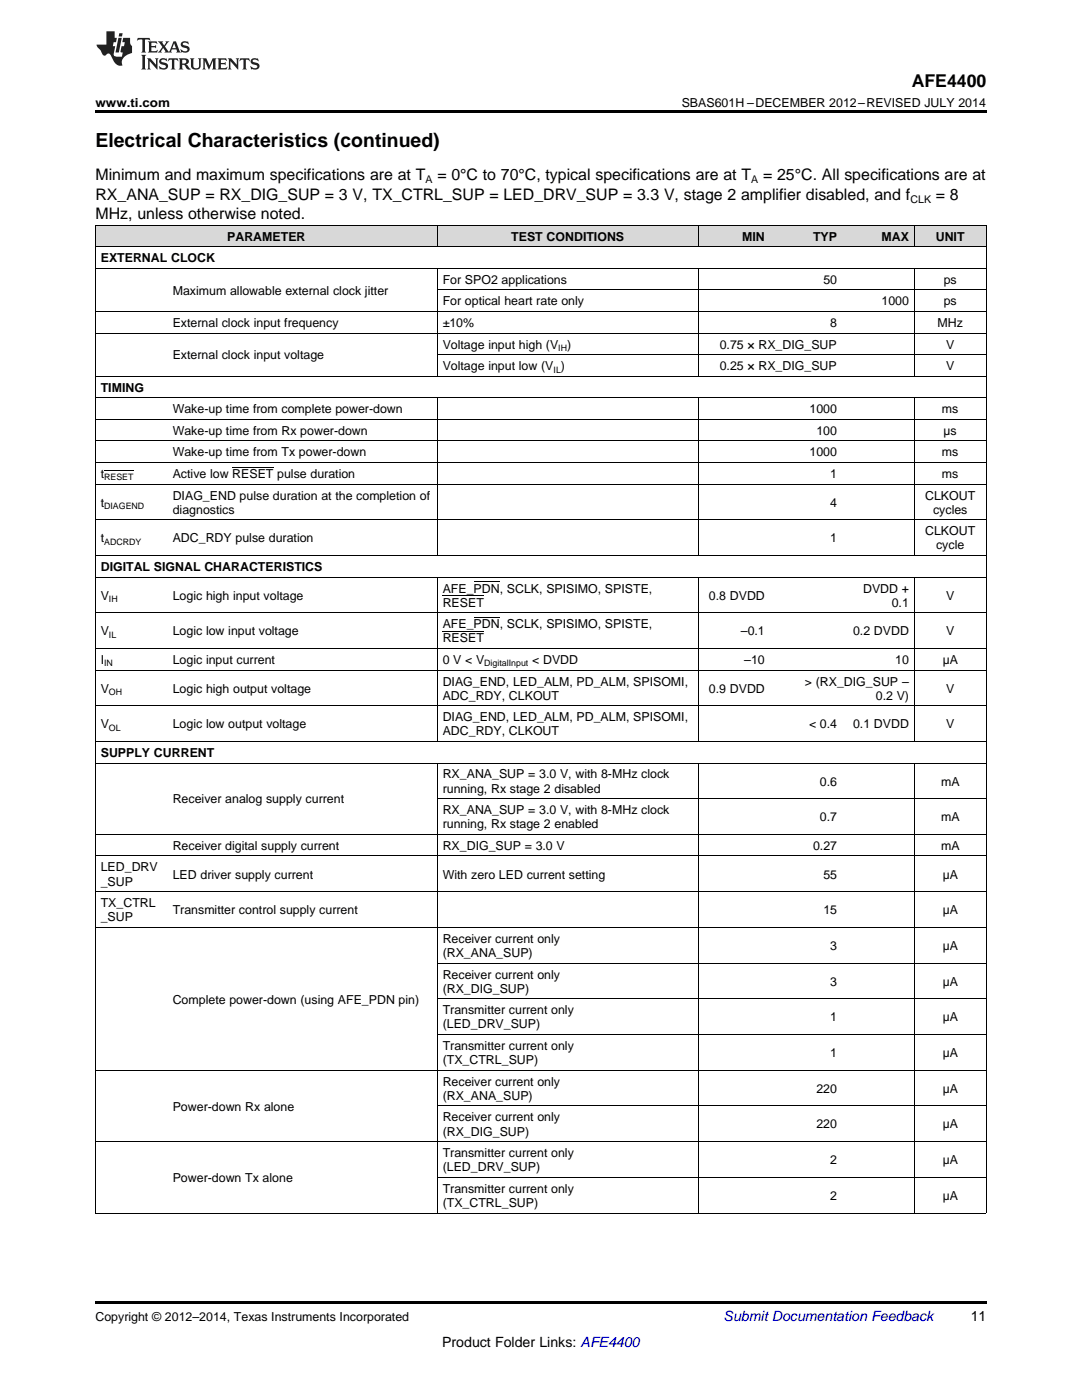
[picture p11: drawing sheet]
<svg xmlns="http://www.w3.org/2000/svg" width="216mm" height="279mm" viewBox="0 0 216 279" stroke-linecap="round" stroke-linejoin="round" font-family="sans-serif">
<defs><g id="words">
<text font-size="3.9" x="19" y="29.3">Electrical Characteristics (continued)</text>
<text font-size="3.5" x="181.9" y="17.3">AFE4400</text>
<g font-size="3.2">
<text x="19" y="36">Minimum and maximum specifications are at T</text>
<text x="87.3" y="36">= 0°C to 70°C, typical specifications are at T</text>
<text x="152.3" y="36">= 25°C. All specifications are at</text>
<text x="19" y="39.9">RX_ANA_SUP = RX_DIG_SUP = 3 V, TX_CTRL_SUP = LED_DRV_SUP = 3.3 V, stage 2 amplifier disabled, and f</text>
<text x="186.7" y="39.9">= 8</text>
<text x="19" y="43.7">MHz, unless otherwise noted.</text>
</g>
<text font-size="2.8" fill="#0000c8" x="144.4" y="263.6">Submit Documentation Feedback</text>
<g font-size="2.8">
<text x="193.7" y="263.6">11</text>
<text x="88.2" y="268.9">Product Folder Links: AFE4400</text>
</g>
<g font-size="2.5">
<text x="19" y="21.4">www.ti.com</text>
<text x="136" y="21.4">SBAS601H –DECEMBER 2012–REVISED JULY 2014</text>
<text x="20.1" y="52.4">EXTERNAL CLOCK</text>
<text x="45.3" y="48">PARAMETER</text>
<text x="102" y="48">TEST CONDITIONS</text>
<text x="148.1" y="48">MIN</text>
<text x="162.2" y="48">TYP</text>
<text x="175.9" y="48">MAX</text>
<text x="186.7" y="48">UNIT</text>
<text x="34.5" y="58.8">Maximum allowable external clock jitter</text>
<text x="88.3" y="56.7">For SPO2 applications</text>
<text x="164.3" y="56.7">50</text>
<text x="188.3" y="56.7">ps</text>
<text x="34.5" y="65.3">External clock input frequency</text>
<text x="88.3" y="61">For optical heart rate only</text>
<text x="88.3" y="65.3">±10%</text>
<text x="165.7" y="65.3">8</text>
<text x="175.9" y="61">1000</text>
<text x="187.1" y="65.3">MHz</text>
<text x="188.3" y="61">ps</text>
<text x="34.5" y="71.7">External clock input voltage</text>
<text x="88.3" y="69.6">Voltage input high (V</text>
<text x="113.2" y="69.6">)</text>
<text x="143.6" y="69.6">0.75 × RX_DIG_SUP</text>
<text x="188.8" y="69.6">V</text>
<text x="88.3" y="73.9">Voltage input low (V )</text>
<text x="143.6" y="73.9">0.25 × RX_DIG_SUP</text>
<text x="188.8" y="73.9">V</text>
<text x="20.1" y="78.2">TIMING</text>
<text x="34.5" y="82.5">Wake-up time from complete power-down</text>
<text x="161.5" y="82.5">1000</text>
<text x="188" y="82.5">ms</text>
<text x="34.5" y="86.8">Wake-up time from Rx power-down</text>
<text x="162.9" y="86.8">100</text>
<text x="188.3" y="86.8">µs</text>
<text x="20.1" y="95.4">t</text>
<text x="34.5" y="91.1">Wake-up time from Tx power-down</text>
<text x="34.5" y="95.4">Active low RESET pulse duration</text>
<text x="161.5" y="91.1">1000</text>
<text x="165.7" y="95.4">1</text>
<text x="188" y="91.1">ms</text>
<text x="188" y="95.4">ms</text>
<text x="20.1" y="101.1">t</text>
<text x="34.5" y="99.7">DIAG_END pulse duration at the completion of</text>
<text x="165.7" y="101.1">4</text>
<text x="184.6" y="99.7">CLKOUT</text>
<text x="34.5" y="102.5">diagnostics</text>
<text x="184.6" y="106.8">CLKOUT</text>
<text x="186.2" y="102.5">cycles</text>
<text x="20.1" y="108.2">t</text>
<text x="20.1" y="113.9">DIGITAL SIGNAL CHARACTERISTICS</text>
<text x="34.5" y="108.2">ADC_RDY pulse duration</text>
<text x="165.7" y="108.2">1</text>
<text x="186.8" y="109.6">cycle</text>
<text x="20.1" y="119.7">V</text>
<text x="34.5" y="119.7">Logic high input voltage</text>
<text x="88.3" y="118.3">AFE_PDN, SCLK, SPISIMO, SPISTE,</text>
<text x="141.5" y="119.7">0.8 DVDD</text>
<text x="172.2" y="118.3">DVDD +</text>
<text x="188.8" y="119.7">V</text>
<text x="88.3" y="121.1">RESET</text>
<text x="88.3" y="125.4">AFE_PDN, SCLK, SPISIMO, SPISTE,</text>
<text x="177.9" y="121.1">0.1</text>
<text x="20.1" y="126.8">V</text>
<text x="34.5" y="126.8">Logic low input voltage</text>
<text x="88.3" y="128.2">RESET</text>
<text x="147.8" y="126.8">–0.1</text>
<text x="170.2" y="126.8">0.2 DVDD</text>
<text x="188.8" y="126.8">V</text>
<text x="20.1" y="132.5">I</text>
<text x="34.5" y="132.5">Logic input current</text>
<text x="88.3" y="132.5">0 V &lt; V</text>
<text x="88.3" y="136.8">DIAG_END, LED_ALM, PD_ALM, SPISOMI,</text>
<text x="106.2" y="132.5">&lt; DVDD</text>
<text x="148.5" y="132.5">–10</text>
<text x="160.6" y="136.8">&gt; (RX_DIG_SUP –</text>
<text x="178.6" y="132.5">10</text>
<text x="188.1" y="132.5">µA</text>
<text x="20.1" y="138.2">V</text>
<text x="34.5" y="138.2">Logic high output voltage</text>
<text x="88.3" y="139.6">ADC_RDY, CLKOUT</text>
<text x="88.3" y="143.9">DIAG_END, LED_ALM, PD_ALM, SPISOMI,</text>
<text x="141.5" y="138.2">0.9 DVDD</text>
<text x="174.8" y="139.6">0.2 V)</text>
<text x="188.8" y="138.2">V</text>
<text x="20.1" y="145.3">V</text>
<text x="34.5" y="145.3">Logic low output voltage</text>
<text x="88.3" y="146.8">ADC_RDY, CLKOUT</text>
<text x="161.4" y="145.3">&lt; 0.4</text>
<text x="170.2" y="145.3">0.1 DVDD</text>
<text x="188.8" y="145.3">V</text>
<text x="20.1" y="151.1">SUPPLY CURRENT</text>
<text x="88.3" y="155.4">RX_ANA_SUP = 3.0 V, with 8-MHz clock</text>
<text x="34.5" y="160.3">Receiver analog supply current</text>
<text x="88.3" y="158.2">running, Rx stage 2 disabled</text>
<text x="163.6" y="156.8">0.6</text>
<text x="187.8" y="156.8">mA</text>
<text x="88.3" y="162.5">RX_ANA_SUP = 3.0 V, with 8-MHz clock</text>
<text x="88.3" y="165.3">running, Rx stage 2 enabled</text>
<text x="163.6" y="163.9">0.7</text>
<text x="187.8" y="163.9">mA</text>
<text x="20.1" y="173.9">LED_DRV</text>
<text x="34.5" y="169.6">Receiver digital supply current</text>
<text x="88.3" y="169.6">RX_DIG_SUP = 3.0 V</text>
<text x="162.2" y="169.6">0.27</text>
<text x="187.8" y="169.6">mA</text>
<text x="20.1" y="176.7">_SUP</text>
<text x="34.5" y="175.3">LED driver supply current</text>
<text x="88.3" y="175.3">With zero LED current setting</text>
<text x="164.3" y="175.3">55</text>
<text x="188.1" y="175.3">µA</text>
<text x="20.1" y="181">TX_CTRL</text>
<text x="20.1" y="183.9">_SUP</text>
<text x="34.5" y="182.5">Transmitter control supply current</text>
<text x="164.3" y="182.5">15</text>
<text x="188.1" y="182.5">µA</text>
<text x="88.3" y="188.2">Receiver current only</text>
<text x="88.3" y="191">(RX_ANA_SUP)</text>
<text x="165.7" y="189.6">3</text>
<text x="188.1" y="189.6">µA</text>
<text x="88.3" y="195.3">Receiver current only</text>
<text x="165.7" y="196.7">3</text>
<text x="188.1" y="196.7">µA</text>
<text x="34.5" y="200.3">Complete power-down (using AFE_PDN pin)</text>
<text x="88.3" y="198.1">(RX_DIG_SUP)</text>
<text x="88.3" y="202.4">Transmitter current only</text>
<text x="165.7" y="203.8">1</text>
<text x="188.1" y="203.8">µA</text>
<text x="88.3" y="205.2">(LED_DRV_SUP)</text>
<text x="88.3" y="209.5">Transmitter current only</text>
<text x="88.3" y="212.4">(TX_CTRL_SUP)</text>
<text x="165.7" y="211">1</text>
<text x="188.1" y="211">µA</text>
<text x="34.5" y="221.7">Power-down Rx alone</text>
<text x="88.3" y="216.7">Receiver current only</text>
<text x="88.3" y="219.5">(RX_ANA_SUP)</text>
<text x="162.9" y="218.1">220</text>
<text x="188.1" y="218.1">µA</text>
<text x="88.3" y="223.8">Receiver current only</text>
<text x="88.3" y="226.6">(RX_DIG_SUP)</text>
<text x="162.9" y="225.2">220</text>
<text x="188.1" y="225.2">µA</text>
<text x="88.3" y="230.9">Transmitter current only</text>
<text x="88.3" y="233.8">(LED_DRV_SUP)</text>
<text x="165.7" y="232.3">2</text>
<text x="188.1" y="232.3">µA</text>
<text x="34.5" y="235.9">Power-down Tx alone</text>
<text x="88.3" y="238.1">Transmitter current only</text>
<text x="165.7" y="239.5">2</text>
<text x="188.1" y="239.5">µA</text>
<text x="88.3" y="240.9">(TX_CTRL_SUP)</text>
<text x="19" y="263.6">Copyright © 2012–2014, Texas Instruments Incorporated</text>
</g>
<g font-size="2.1">
<text x="84.9" y="36.6">A</text>
<text x="149.9" y="36.6">A</text>
<text x="181.7" y="40.5">CLK</text>
</g>
<g font-size="1.8">
<text x="111.4" y="70.1">IH</text>
<text x="110.5" y="74.4">IL</text>
<text x="20.8" y="95.9">RESET</text>
<text x="20.8" y="101.6">DIAGEND</text>
<text x="20.8" y="108.7">ADCRDY</text>
<text x="21.7" y="120.2">IH</text>
<text x="21.7" y="127.3">IL</text>
<text x="20.8" y="133">IN</text>
<text x="96.6" y="133">DigitalInput</text>
<text x="21.7" y="138.7">OH</text>
<text x="21.7" y="145.8">OL</text>
</g>
</g></defs>
<g fill="#d8d8d8">
<path d="M19 45h14.4v4.3h-14.4z"/>
<path d="M33.4 45h30.5v4.3h-30.5z"/>
<path d="M63.9 45h23.4v4.3h-23.4z"/>
<path d="M87.3 45h52v4.3h-52z"/>
<path d="M139.3 45h14.4v4.3h-14.4z"/>
<path d="M153.7 45h14.4v4.3h-14.4z"/>
<path d="M168.1 45h14.4v4.3h-14.4z"/>
<path d="M182.5 45h14.3v4.3h-14.3z"/>
</g>
<path d="M19 22h177.8v.5h-177.8zM19 259.7h177.8v.5h-177.8z" fill="#000"/>
<g fill="none" stroke="#000" stroke-width=".2">
<path d="M19 53.6h177.8M19 49.3h177.8M19 45h177.8M19.1 45v197.1M87.2 45v4.3M87.2 53.6v21.5M87.3 57.9h109.5M139.3 45v4.3M139.3 53.6v21.5M182.4 45v4.3M182.4 53.6v21.5M196.8 45v197.1"/>
<path d="M19 79.4h177.8M19 75.1h177.8M19 66.5h177.8M19 62.2h177.8M87.2 79.4v31.5M87.3 70.8h109.5M139.3 79.4v31.5M182.4 79.4v31.5M19 96.6h177.8M19 92.3h177.8M19 88h177.8M19 83.7h177.8"/>
<path d="M19 115.2h177.8M19 110.9h177.8M19 103.7h177.8M87.2 115.2v32.8M139.3 115.2v32.8M182.4 115.2v32.8M19 133.7h177.8M19 129.4h177.8M19 122.3h177.8M19 152.3h177.8M19 148h177.8M19 140.8h177.8"/>
<path d="M87.2 152.3v89.8M87.3 159.4h109.5M139.3 152.3v89.8M182.4 152.3v89.8M19 178h177.8M19 170.8h177.8M19 166.5h177.8M19 185.1h177.8M87.3 199.3h109.5M87.3 192.2h109.5M19 213.6h177.8M87.3 206.5h109.5"/>
<path d="M19 227.8h177.8M87.3 235h109.5M87.3 220.7h109.5M19 242.1h177.8"/>
</g>
<g fill="#231f20">
<path d="M27.5 7.6l-.1 .5 .4-.2h.6v.1v2.1l-.2 .4h1l-.3-.4v-2.1l.1-.1h.5l.5 .2-.2-.5zM29.5 8.3l.2 .3v1.5l-.2 .4h1.8l.2-.6a1.04 1.04 0 0 1-1.3 .2v-.7h.6l.3 .2v-.6l-.3 .2h-.6v-.6l.8-.1 .4 .3-.2-.5zM31.5 8.3l.9 1.1-.9 1.1h.8l-.2-.2 .5-.7 .4 .7-.2 .2h1.5l-.1-.2 .1-.4h.9l.1 .4-.2 .2h1l-.3-.3-.7-1.9h-.5l-.9 2-.8-1 .9-1h-.8l.1 .3-.3 .5-.4-.6 .2-.2zM34.7 8.6l.4 1h-.7zM36.3 8.4a.63 .63 0 0 0-.2 .7 .63 .63 0 0 0 .6 .4l.6 .2 .1 .2a.75 .75 0 0 1-.7 .4 .75 .75 0 0 1-.6-.5l.1 .7 .1-.1a1.11 1.11 0 0 0 1.5-.6 1.13 1.13 0 0 0-1.2-.8l-.1-.4a1.04 1.04 0 0 1 1.2 .2l-.2-.5-.1 .1-.5-.2zM28.2 10.9l.2 .4v2.2l-.2 .4h1l-.3-.4v-2.2l.3-.4zM29.3 11.6l.3 .4v1.5l-.3 .4h.8l-.2-.4v-1.3l1.5 1.7v-1.9l.2-.4h-.7l.2 .4v.9l-1.1-1.3zM32 11.8a.62 .62 0 0 0-.2 .7 .62 .62 0 0 0 .6 .4l.6 .1 .1 .3a.76 .76 0 0 1-.7 .3 .76 .76 0 0 1-.6-.4l.1 .7 .1-.1a1.11 1.11 0 0 0 1.5-.6 1.13 1.13 0 0 0-1.2-.8l-.1-.4a1.04 1.04 0 0 1 1.2 .2l-.2-.6-.1 .1-.5-.1zM33.7 11.6l-.2 .6a.61 .61 0 0 1 .8-.3v1.6l-.2 .4h.9l-.2-.4v-1.6a.63 .63 0 0 1 .8 .3l-.2-.6zM35.6 11.6l.3 .4v1.5l-.3 .4h1l-.2-.2v-.8l.5 .2a.76 .76 0 0 0 1.2 .7l-1-1a.58 .58 0 0 0 .6-.5 .58 .58 0 0 0-.5-.6zM36.4 11.9h.1a.45 .45 0 0 1 .5 .1 .45 .45 0 0 1 .1 .5l-.7 .2zM37.9 11.6l.2 .2a2.17 2.17 0 0 0 .3 1.9 .99 .99 0 0 0 1.6-.6v-1.1l.2-.4h-.7l.2 .2a1.92 1.92 0 0 1-.2 1.8 .6 .6 0 0 1-.9-.5v-1.1l.2-.4zM40.4 11.6l.2 .4v1.5l-.2 .4h.7l-.2-.4v-1.4l.8 1.8 .8-1.8v1.4l-.2 .4h.9l-.2-.4v-1.5l.2-.4h-.8l-.6 1.5-.6-1.5zM43.4 11.6l.2 .4v1.5l-.2 .4h1.8l.2-.6a1.04 1.04 0 0 1-1.3 .1v-.6h.5l.4 .2v-.6l-.4 .2h-.5v-.7h.8l.3 .3-.1-.6zM45.5 11.6l.2 .4v1.5l-.2 .4h.7l-.2-.4v-1.3l1.5 1.7v-1.9l.2-.4h-.7l.2 .4v.9l-1.1-1.3zM47.9 11.6l-.1 .6a.61 .61 0 0 1 .8-.3v1.6l-.3 .4h1l-.3-.4 .1-1.6a.63 .63 0 0 1 .7 .3l-.1-.6zM50.2 11.8a.62 .62 0 0 0-.2 .7 .62 .62 0 0 0 .6 .4l.6 .1 .2 .3a.76 .76 0 0 1-.8 .3 .76 .76 0 0 1-.6-.4l.1 .7 .2-.1a1.11 1.11 0 0 0 1.5-.6 1.13 1.13 0 0 0-1.3-.8l-.1-.4a1.04 1.04 0 0 1 1.2 .2l-.1-.6-.2 .1-.5-.1z"/>
<path d="M21.2 6.3v2.6h-1.9l.1 .4 .7 .9a.91 .91 0 0 0 1 .8 .56 .56 0 0 1 .5-.3 .56 .56 0 0 1 .5 .3l.4 .8a1.53 1.53 0 0 0 1.9 1.2 1.54 1.54 0 0 1 1-2.1l.9-.3v-1.4a1.52 1.52 0 0 1-.3-1.6h-1.4l-.2 .8h.5l-.2 .8h-.4l-.2 1v.2l.4 .1-.2 .8a1.93 1.93 0 0 1-1.6-.3l.3-1.8h-.5l.2-.8h.4l.2-.8h-.4v-1.3zM23.6 7.6l-.6 2.9h.7l.6-2.9zM23.8 6.6l-.1 .7h.6l.2-.7z"/>
</g>
<path d="M20.8 93.9h5.8M46.4 93.2h8.2M88.3 118.9h8.3M94.5 116.1h5.2M88.3 126h8.3M94.5 123.2h5.2" fill="none" stroke="#000" stroke-width=".2"/>
<use href="#words"/>
</svg>
